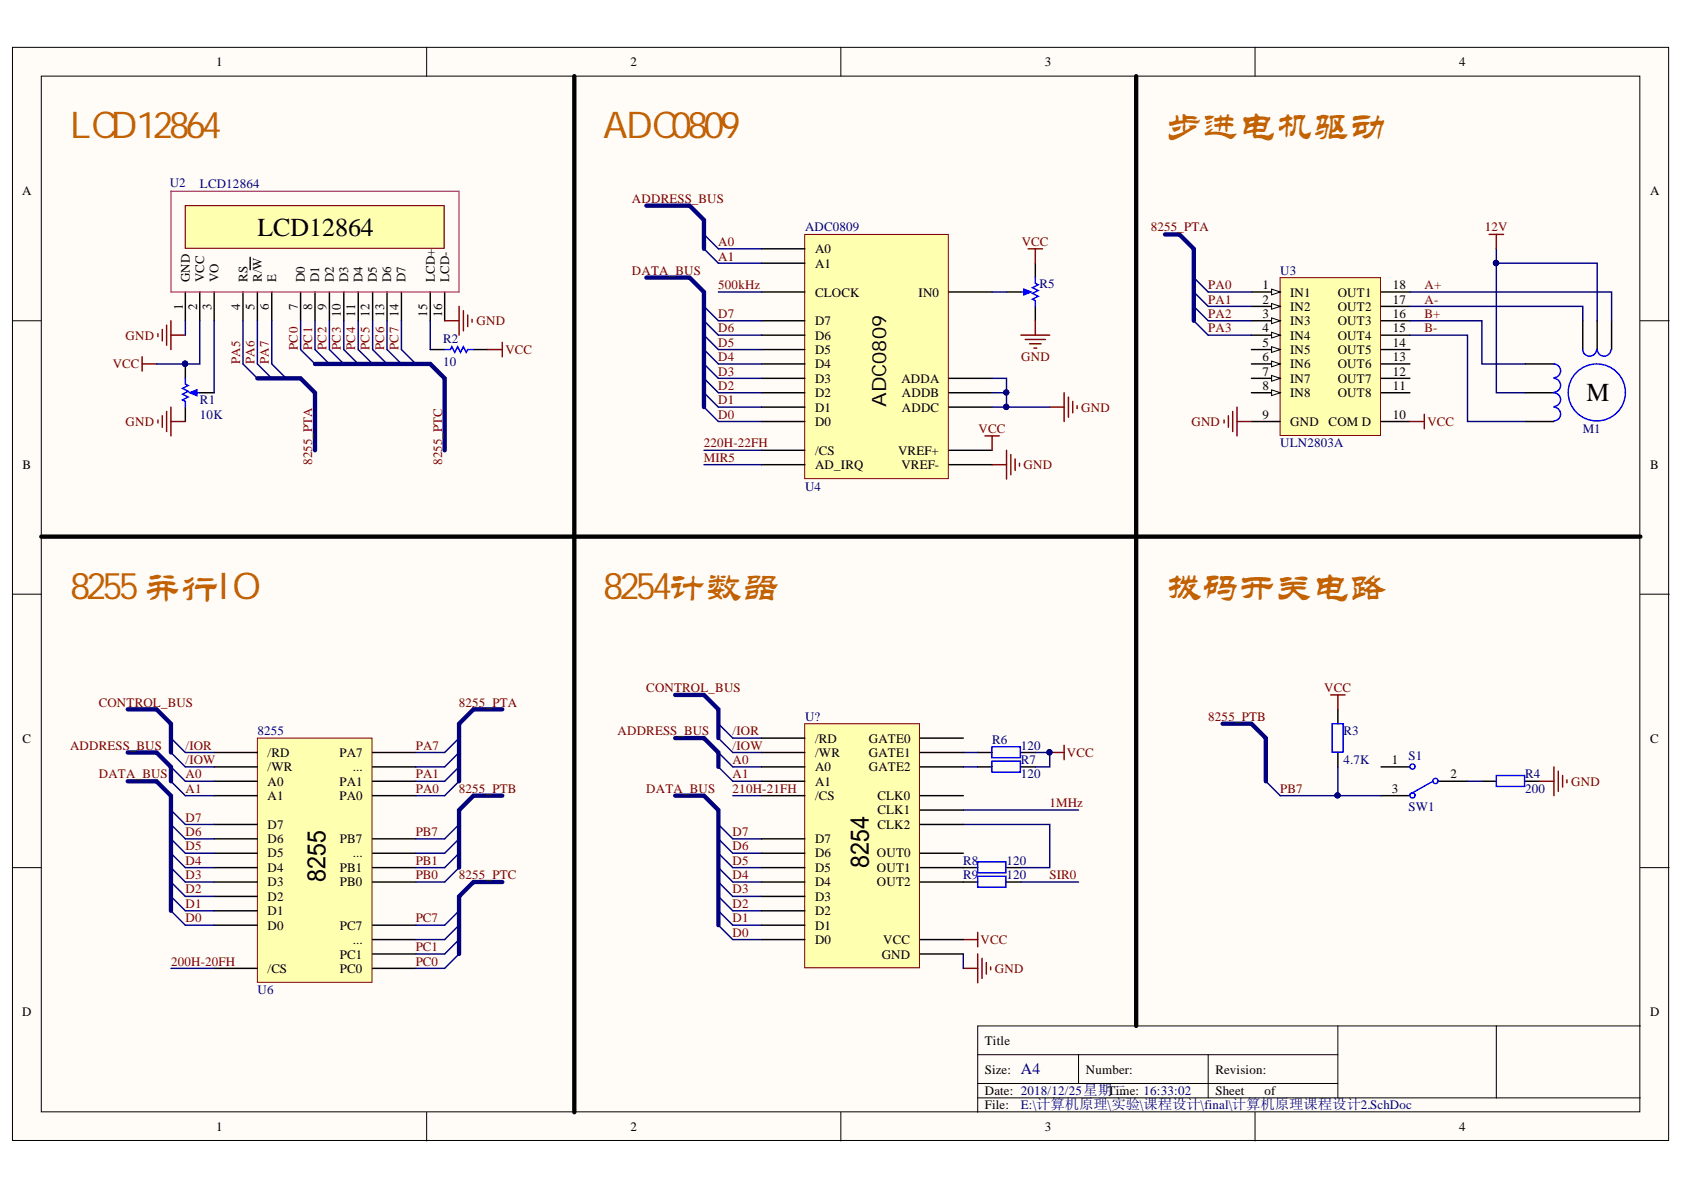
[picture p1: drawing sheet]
<svg xmlns="http://www.w3.org/2000/svg" width="297mm" height="210mm" viewBox="0 0 297 210" stroke-linecap="round" stroke-linejoin="round" font-family="sans-serif">
<defs><g id="words">
<g font-size="6.5" fill="#c26200">
<text x="12.3" y="24.4">LCD12864</text>
<text x="106.4" y="24.4">ADC0809</text>
<text x="205.5" y="24.4">步进电机驱动</text>
<text x="12.3" y="105.6">8255并行IO</text>
<text x="106.4" y="105.6">8254计数器</text>
<text x="205.5" y="105.6">拨码开关电路</text>
</g>
<g font-size="4.6">
<text x="45.4" y="41.7">LCD12864</text>
<text x="279.8" y="70.8">M</text>
</g>
<text font-size="3.6" fill="#f00" x="45.4" y="40.6">LCD1602</text>
<text font-size="3.5" x="156.3" y="71.8" transform="rotate(-90 156.3 71.8)">ADC0809</text>
<text font-size="2.8" fill="#000080" x="180.1" y="189.5">A4</text>
<g font-size="2.3">
<text x="38.1" y="11.7">1</text>
<text x="111.2" y="11.7">2</text>
<text x="184.3" y="11.7">3</text>
<text x="257.4" y="11.7">4</text>
<text x="3.9" y="34.5">A</text>
<text x="291.1" y="34.5">A</text>
<text x="143.8" y="44.7">A0</text>
<text x="143.8" y="47.2">A1</text>
<text x="33.5" y="49.7" transform="rotate(-90 33.5 49.7)">GND</text>
<text x="36" y="49.7" transform="rotate(-90 36 49.7)">VCC</text>
<text x="38.6" y="49.7" transform="rotate(-90 38.6 49.7)">VO</text>
<text x="43.6" y="49.7" transform="rotate(-90 43.6 49.7)">RS</text>
<text x="46.2" y="49.7" transform="rotate(-90 46.2 49.7)">R/W</text>
<text x="48.7" y="49.7" transform="rotate(-90 48.7 49.7)">E</text>
<text x="53.8" y="49.7" transform="rotate(-90 53.8 49.7)">D0</text>
<text x="56.3" y="49.7" transform="rotate(-90 56.3 49.7)">D1</text>
<text x="58.9" y="49.7" transform="rotate(-90 58.9 49.7)">D2</text>
<text x="61.4" y="49.7" transform="rotate(-90 61.4 49.7)">D3</text>
<text x="63.9" y="49.7" transform="rotate(-90 63.9 49.7)">D4</text>
<text x="66.5" y="49.7" transform="rotate(-90 66.5 49.7)">D5</text>
<text x="69" y="49.7" transform="rotate(-90 69 49.7)">D6</text>
<text x="71.5" y="49.7" transform="rotate(-90 71.5 49.7)">D7</text>
<text x="76.7" y="49.7" transform="rotate(-90 76.7 49.7)">LCD+</text>
<text x="79.2" y="49.7" transform="rotate(-90 79.2 49.7)">LCD-</text>
<text x="143.8" y="52.3">CLOCK</text>
<text x="162" y="52.3">IN0</text>
<text x="222.7" y="51">1</text>
<text x="222.7" y="53.6">2</text>
<text x="227.6" y="52.3">IN1</text>
<text x="236" y="52.3">OUT1</text>
<text x="245.7" y="51">18</text>
<text x="245.7" y="53.6">17</text>
<text x="32.2" y="54.7" transform="rotate(-90 32.2 54.7)">1</text>
<text x="34.8" y="54.7" transform="rotate(-90 34.8 54.7)">2</text>
<text x="37.3" y="54.7" transform="rotate(-90 37.3 54.7)">3</text>
<text x="42.4" y="54.7" transform="rotate(-90 42.4 54.7)">4</text>
<text x="44.9" y="54.7" transform="rotate(-90 44.9 54.7)">5</text>
<text x="47.4" y="54.7" transform="rotate(-90 47.4 54.7)">6</text>
<text x="52.5" y="54.7" transform="rotate(-90 52.5 54.7)">7</text>
<text x="55.1" y="54.7" transform="rotate(-90 55.1 54.7)">8</text>
<text x="57.6" y="54.7" transform="rotate(-90 57.6 54.7)">9</text>
<text x="60.1" y="55.9" transform="rotate(-90 60.1 55.9)">10</text>
<text x="62.7" y="55.9" transform="rotate(-90 62.7 55.9)">11</text>
<text x="65.2" y="55.9" transform="rotate(-90 65.2 55.9)">12</text>
<text x="67.7" y="55.9" transform="rotate(-90 67.7 55.9)">13</text>
<text x="70.3" y="55.9" transform="rotate(-90 70.3 55.9)">14</text>
<text x="75.4" y="55.9" transform="rotate(-90 75.4 55.9)">15</text>
<text x="78" y="55.9" transform="rotate(-90 78 55.9)">16</text>
<text x="143.8" y="57.4">D7</text>
<text x="143.8" y="59.9">D6</text>
<text x="222.7" y="56.1">3</text>
<text x="222.7" y="58.6">4</text>
<text x="227.6" y="54.8">IN2</text>
<text x="227.6" y="57.4">IN3</text>
<text x="227.6" y="59.9">IN4</text>
<text x="236" y="57.4">OUT3</text>
<text x="236" y="59.9">OUT4</text>
<text x="236" y="54.8">OUT2</text>
<text x="245.7" y="56.1">16</text>
<text x="245.7" y="58.6">15</text>
<text x="143.8" y="62.4">D5</text>
<text x="143.8" y="65">D4</text>
<text x="222.7" y="61.2">5</text>
<text x="222.7" y="63.7">6</text>
<text x="227.6" y="62.4">IN5</text>
<text x="227.6" y="65">IN6</text>
<text x="236" y="62.4">OUT5</text>
<text x="236" y="65">OUT6</text>
<text x="245.7" y="61.2">14</text>
<text x="245.7" y="63.7">13</text>
<text x="143.8" y="67.5">D3</text>
<text x="143.8" y="70.1">D2</text>
<text x="159" y="67.5">ADDA</text>
<text x="159.1" y="70.1">ADDB</text>
<text x="222.7" y="66.2">7</text>
<text x="222.7" y="68.8">8</text>
<text x="227.6" y="67.5">IN7</text>
<text x="227.6" y="70.1">IN8</text>
<text x="236" y="67.5">OUT7</text>
<text x="236" y="70.1">OUT8</text>
<text x="245.7" y="66.2">12</text>
<text x="245.7" y="68.8">11</text>
<text x="143.8" y="72.6">D1</text>
<text x="143.8" y="75.1">D0</text>
<text x="159.1" y="72.6">ADDC</text>
<text x="222.7" y="73.9">9</text>
<text x="227.6" y="75.1">GND</text>
<text x="234.3" y="75.1">COM D</text>
<text x="245.7" y="73.9">10</text>
<text x="4" y="82.7">B</text>
<text x="143.8" y="82.7">AD_IRQ</text>
<text x="143.8" y="80.2">/CS</text>
<text x="158.4" y="80.2">VREF+</text>
<text x="159" y="82.7">VREF-</text>
<text x="291.1" y="82.7">B</text>
<text x="4" y="131">C</text>
<text x="143.8" y="131">/RD</text>
<text x="153.2" y="131">GATE0</text>
<text x="291.1" y="131">C</text>
<text x="47.2" y="133.5">/RD</text>
<text x="47.2" y="136">/WR</text>
<text x="59.9" y="133.5">PA7</text>
<text x="62.2" y="136">...</text>
<text x="143.8" y="133.5">/WR</text>
<text x="143.8" y="136">A0</text>
<text x="153.2" y="133.5">GATE1</text>
<text x="153.2" y="136">GATE2</text>
<text x="245.5" y="134.8">1</text>
<text x="255.8" y="137.3">2</text>
<text x="47.2" y="138.6">A0</text>
<text x="47.2" y="141.1">A1</text>
<text x="59.9" y="138.6">PA1</text>
<text x="59.9" y="141.1">PA0</text>
<text x="143.8" y="138.6">A1</text>
<text x="143.8" y="141.1">/CS</text>
<text x="154.8" y="141.1">CLK0</text>
<text x="154.8" y="143.6">CLK1</text>
<text x="245.5" y="139.8">3</text>
<text x="47.2" y="146.2">D7</text>
<text x="47.2" y="148.7">D6</text>
<text x="60" y="148.7">PB7</text>
<text x="143.8" y="148.7">D7</text>
<text x="154.8" y="146.2">CLK2</text>
<text x="47.2" y="151.2">D5</text>
<text x="47.2" y="153.8">D4</text>
<text x="60" y="153.8">PB1</text>
<text x="62.2" y="151.2">...</text>
<text x="143.8" y="151.2">D6</text>
<text x="143.8" y="153.8">D5</text>
<text x="154.7" y="151.2">OUT0</text>
<text x="154.7" y="153.8">OUT1</text>
<text x="47.2" y="156.3">D3</text>
<text x="47.2" y="158.9">D2</text>
<text x="47.2" y="161.4">D1</text>
<text x="60" y="156.3">PB0</text>
<text x="143.8" y="156.3">D4</text>
<text x="143.8" y="158.9">D3</text>
<text x="143.8" y="161.4">D2</text>
<text x="154.7" y="156.3">OUT2</text>
<text x="47.2" y="164">D0</text>
<text x="60" y="164">PC7</text>
<text x="62.2" y="166.5">...</text>
<text x="143.8" y="164">D1</text>
<text x="143.8" y="166.5">D0</text>
<text x="155.8" y="166.5">VCC</text>
<text x="47.2" y="171.6">/CS</text>
<text x="60" y="169.1">PC1</text>
<text x="60" y="171.6">PC0</text>
<text x="155.5" y="169.1">GND</text>
<text x="3.9" y="179.2">D</text>
<text x="291.1" y="179.2">D</text>
<text x="173.7" y="184.3">Title</text>
<text x="173.7" y="189.4">Size:</text>
<text x="191.6" y="189.4">Number:</text>
<text x="214.4" y="189.4">Revision:</text>
<text x="173.7" y="193.2">Date: 2018/12/25星期二</text>
<text x="173.7" y="195.7">File:</text>
<text x="195.4" y="193.2">Time: 16:33:02</text>
<text x="214.4" y="193.2">Sheet</text>
<text x="223" y="193.2">of</text>
<text x="38.1" y="199.5">1</text>
<text x="111.2" y="199.5">2</text>
<text x="184.3" y="199.5">3</text>
<text x="257.4" y="199.5">4</text>
</g>
<g font-size="2.3" fill="#000080">
<text x="29.9" y="33">U2</text>
<text x="35.3" y="33.2">LCD12864</text>
<text x="142" y="40.8">ADC0809</text>
<text x="183.4" y="50.8">R5</text>
<text x="225.8" y="48.5">U3</text>
<text x="78.1" y="64.5">10</text>
<text x="78.1" y="60.4">R2</text>
<text x="35.3" y="71.3">R1</text>
<text x="35.3" y="73.9">10K</text>
<text x="279.2" y="76.4">M1</text>
<text x="225.8" y="78.9">ULN2803A</text>
<text x="142" y="86.5">U4</text>
<text x="45.4" y="129.7">8255</text>
<text x="142" y="127.2">U?</text>
<text x="175" y="131.2">R6</text>
<text x="237" y="129.7">R3</text>
<text x="180.1" y="132.2">120</text>
<text x="180.1" y="137.3">120</text>
<text x="180.1" y="134.8">R7</text>
<text x="237" y="134.8">4.7K</text>
<text x="248.5" y="134">S1</text>
<text x="269" y="137.3">R4</text>
<text x="248.5" y="143.1">SW1</text>
<text x="269" y="139.8">200</text>
<text x="169.9" y="155.1">R9</text>
<text x="169.9" y="152.5">R8</text>
<text x="177.5" y="155.1">120</text>
<text x="177.5" y="152.5">120</text>
<text x="45.4" y="175.4">U6</text>
<text x="180.1" y="195.7">E:\计算机原理\实验\课程设计\final\计算机原理课程设计2.SchDoc</text>
</g>
<g font-size="2.3" fill="#800000">
<text x="111.5" y="35.7">ADDRESS_BUS</text>
<text x="203" y="40.8">8255_PTA</text>
<text x="261.9" y="40.8">12V</text>
<text x="126.7" y="43.4">A0</text>
<text x="126.7" y="46">A1</text>
<text x="180.2" y="43.4">VCC</text>
<text x="111.5" y="48.5">DATA_BUS</text>
<text x="126.7" y="51">500kHz</text>
<text x="213.1" y="51">PA0</text>
<text x="213.1" y="53.6">PA1</text>
<text x="251.3" y="51">A+</text>
<text x="251.3" y="53.6">A-</text>
<text x="22.2" y="59.9">GND</text>
<text x="84.1" y="57.4">GND</text>
<text x="126.7" y="56.1">D7</text>
<text x="126.7" y="58.6">D6</text>
<text x="213.1" y="56.1">PA2</text>
<text x="213.1" y="58.6">PA3</text>
<text x="251.3" y="56.1">B+</text>
<text x="251.3" y="58.6">B-</text>
<text x="19.9" y="65">VCC</text>
<text x="42.4" y="64.2" transform="rotate(-90 42.4 64.2)">PA5</text>
<text x="44.9" y="64.2" transform="rotate(-90 44.9 64.2)">PA6</text>
<text x="47.4" y="64.2" transform="rotate(-90 47.4 64.2)">PA7</text>
<text x="52.5" y="61.7" transform="rotate(-90 52.5 61.7)">PC0</text>
<text x="55.1" y="61.7" transform="rotate(-90 55.1 61.7)">PC1</text>
<text x="57.6" y="61.7" transform="rotate(-90 57.6 61.7)">PC2</text>
<text x="60.1" y="61.7" transform="rotate(-90 60.1 61.7)">PC3</text>
<text x="62.7" y="61.7" transform="rotate(-90 62.7 61.7)">PC4</text>
<text x="65.2" y="61.7" transform="rotate(-90 65.2 61.7)">PC5</text>
<text x="67.7" y="61.7" transform="rotate(-90 67.7 61.7)">PC6</text>
<text x="70.3" y="61.7" transform="rotate(-90 70.3 61.7)">PC7</text>
<text x="89.1" y="62.4">VCC</text>
<text x="126.7" y="61.2">D5</text>
<text x="126.7" y="63.7">D4</text>
<text x="180.1" y="63.7">GND</text>
<text x="126.7" y="66.2">D3</text>
<text x="126.7" y="68.8">D2</text>
<text x="126.7" y="71.3">D1</text>
<text x="22.2" y="75.1">GND</text>
<text x="126.7" y="73.9">D0</text>
<text x="172.6" y="76.4">VCC</text>
<text x="190.7" y="72.6">GND</text>
<text x="210.2" y="75.1">GND</text>
<text x="251.8" y="75.1">VCC</text>
<text x="55.1" y="82" transform="rotate(-90 55.1 82)">8255_PTA</text>
<text x="78" y="82" transform="rotate(-90 78 82)">8255_PTC</text>
<text x="124.2" y="78.9">220H-22FH</text>
<text x="124.2" y="81.5">MIR5</text>
<text x="180.6" y="82.7">GND</text>
<text x="17.4" y="124.6">CONTROL_BUS</text>
<text x="80.9" y="124.6">8255_PTA</text>
<text x="114" y="122.1">CONTROL_BUS</text>
<text x="233.6" y="122.1">VCC</text>
<text x="108.9" y="129.7">ADDRESS_BUS</text>
<text x="129.2" y="129.7">/IOR</text>
<text x="213.1" y="127.2">8255_PTB</text>
<text x="12.3" y="132.2">ADDRESS_BUS</text>
<text x="17.4" y="137.3">DATA_BUS</text>
<text x="32.7" y="137.3">A0</text>
<text x="32.7" y="134.8">/IOW</text>
<text x="32.7" y="132.2">/IOR</text>
<text x="73.3" y="132.2">PA7</text>
<text x="73.3" y="137.3">PA1</text>
<text x="129.2" y="137.3">A1</text>
<text x="129.2" y="134.8">A0</text>
<text x="129.2" y="132.2">/IOW</text>
<text x="188.2" y="133.5">VCC</text>
<text x="32.7" y="139.8">A1</text>
<text x="73.3" y="139.8">PA0</text>
<text x="80.9" y="139.8">8255_PTB</text>
<text x="114" y="139.8">DATA_BUS</text>
<text x="129.2" y="139.8">210H-21FH</text>
<text x="185.1" y="142.4">1MHz</text>
<text x="225.8" y="139.8">PB7</text>
<text x="277.1" y="138.6">GND</text>
<text x="32.7" y="144.9">D7</text>
<text x="32.7" y="147.4">D6</text>
<text x="32.7" y="150">D5</text>
<text x="73.3" y="147.4">PB7</text>
<text x="129.2" y="147.4">D7</text>
<text x="129.2" y="150">D6</text>
<text x="32.7" y="152.5">D4</text>
<text x="32.7" y="155.1">D3</text>
<text x="73.3" y="152.5">PB1</text>
<text x="73.3" y="155.1">PB0</text>
<text x="80.9" y="155.1">8255_PTC</text>
<text x="129.2" y="152.5">D5</text>
<text x="129.2" y="155.1">D4</text>
<text x="185.1" y="155.1">SIR0</text>
<text x="32.7" y="157.6">D2</text>
<text x="32.7" y="160.1">D1</text>
<text x="129.2" y="157.6">D3</text>
<text x="129.2" y="160.1">D2</text>
<text x="32.7" y="162.7">D0</text>
<text x="73.3" y="162.7">PC7</text>
<text x="73.3" y="167.8">PC1</text>
<text x="129.2" y="162.7">D1</text>
<text x="129.2" y="165.3">D0</text>
<text x="172.9" y="166.5">VCC</text>
<text x="30.2" y="170.3">200H-20FH</text>
<text x="73.3" y="170.3">PC0</text>
<text x="175.5" y="171.6">GND</text>
</g>
</g></defs>
<g fill="#fffcf8" stroke="#000" stroke-width=".18">
<path d="M2.2 8.4h292.1v192.8h-292.1z"/>
<path d="M7.3 13.4h281.9v182.7h-281.9z"/>
</g>
<g fill="none" stroke="#000" stroke-width=".18">
<path d="M75.3 8.4v5M148.3 8.4v5M221.4 8.4v5M2.2 56.6h5.1M289.3 56.6h5.1M2.2 104.8h5.1M289.3 104.8h5.1M2.2 153h5.1M289.3 153h5.1M75.3 196.2v5.1M148.3 196.2v5.1M172.5 186h63.5"/>
<path d="M172.5 193.7h116.8M172.5 191.1h63.5M190.2 186v5.1M213.1 186v7.7M221.4 196.2v5.1M236 181v12.7M263.9 181h-91.4v15.2M289.3 181h-25.4v12.7"/>
</g>
<g fill="none" stroke="#000" stroke-width=".25">
<path d="M32.7 51.5v5.1M35.2 51.5v5.1M37.8 51.5v5.1M42.9 51.5v5.1M44.1 45.4v2.2M45.4 51.5v5.1M47.9 51.5v5.1M53 51.5v5.1M55.6 51.5v5.1M58.1 51.5v5.1M60.6 51.5v5.1M63.2 51.5v5.1"/>
<path d="M65.7 51.5v5.1M68.3 51.5v5.1M70.8 51.5v5.1M75.9 51.5v5.1M78.4 51.5v5.1"/>
</g>
<path d="M32.7 36.3h45.6v7.5h-45.6z" fill="#0c0087" stroke="#800000" stroke-width=".18"/>
<path d="M30.2 33.7h50.8v17.8h-50.8z" fill="none" stroke="#bf00bf" stroke-width=".25"/>
<g fill="#ffffb0" stroke="#800000" stroke-width=".18">
<path d="M32.7 36.3h45.6v7.5h-45.6z"/>
<path d="M225.8 49h17.7v27.8h-17.7z"/>
</g>
<path d="M220.7 51.5h5.1" fill="none" stroke="#000" stroke-width=".25"/>
<path d="M224.3 51l1.5 .5-1.5 .5z" fill="#fffcf8"/>
<path d="M224.3 51l1.5 .5-1.5 .5z" fill="none" stroke="#000" stroke-width=".18"/>
<path d="M220.7 54h5.1" fill="none" stroke="#000" stroke-width=".25"/>
<path d="M224.3 53.5l1.5 .5-1.5 .5z" fill="#fffcf8"/>
<path d="M224.3 53.5l1.5 .5-1.5 .5z" fill="none" stroke="#000" stroke-width=".18"/>
<path d="M220.7 56.6h5.1" fill="none" stroke="#000" stroke-width=".25"/>
<path d="M224.3 56.1l1.5 .5-1.5 .5z" fill="#fffcf8"/>
<path d="M224.3 56.1l1.5 .5-1.5 .5z" fill="none" stroke="#000" stroke-width=".18"/>
<path d="M220.7 59.1h5.1" fill="none" stroke="#000" stroke-width=".25"/>
<path d="M224.3 58.6l1.5 .5-1.5 .5z" fill="#fffcf8"/>
<path d="M224.3 58.6l1.5 .5-1.5 .5z" fill="none" stroke="#000" stroke-width=".18"/>
<path d="M220.7 61.7h5.1" fill="none" stroke="#000" stroke-width=".25"/>
<path d="M224.3 61.1l1.5 .6-1.5 .5z" fill="#fffcf8"/>
<path d="M224.3 61.1l1.5 .6-1.5 .5z" fill="none" stroke="#000" stroke-width=".18"/>
<path d="M220.7 64.2h5.1" fill="none" stroke="#000" stroke-width=".25"/>
<path d="M224.3 63.7l1.5 .5-1.5 .5z" fill="#fffcf8"/>
<path d="M224.3 63.7l1.5 .5-1.5 .5z" fill="none" stroke="#000" stroke-width=".18"/>
<path d="M220.7 66.7h5.1" fill="none" stroke="#000" stroke-width=".25"/>
<path d="M224.3 66.2l1.5 .5-1.5 .5z" fill="#fffcf8"/>
<path d="M224.3 66.2l1.5 .5-1.5 .5z" fill="none" stroke="#000" stroke-width=".18"/>
<path d="M220.7 69.3h5.1" fill="none" stroke="#000" stroke-width=".25"/>
<path d="M224.3 68.8l1.5 .5-1.5 .5z" fill="#fffcf8"/>
<path d="M224.3 68.8l1.5 .5-1.5 .5z" fill="none" stroke="#000" stroke-width=".18"/>
<g fill="none" stroke="#000" stroke-width=".25">
<path d="M243.6 51.5h5.1M243.6 56.6h5.1M243.6 59.1h5.1M243.6 54h5.1M279.2 56.6v5.1M281.7 56.6v5.1M284.3 56.6v5.1M32.7 64.2v2.5M32.7 71.8v2.5M220.7 74.3h5.1M243.6 61.7h5.1M243.6 64.2h5.1"/>
<path d="M243.6 66.7h5.1M243.6 69.3h5.1M243.6 74.3h5.1M269 64.2h5.1M269 69.3h5.1M269 74.3h5.1"/>
</g>
<g fill="none" stroke="#00f" stroke-width=".25">
<path d="M34 69.3h1.2M274.1 64.2a1.22 1.22 0 0 1 1.2 1.2 1.22 1.22 0 0 1-1.2 1.2M274.1 66.7a1.23 1.23 0 0 1 1.2 1.3 1.23 1.23 0 0 1-1.2 1.2M274.1 69.3a1.22 1.22 0 0 1 1.2 1.2 1.22 1.22 0 0 1-1.2 1.2M274.1 71.8a1.22 1.22 0 0 1 1.2 1.2 1.22 1.22 0 0 1-1.2 1.2M281.6 61.7a1.23 1.23 0 0 1-1.2 1.1 1.23 1.23 0 0 1-1.2-1.1M284.2 61.7a1.22 1.22 0 0 1-1.3 1.1 1.22 1.22 0 0 1-1.2-1.1"/>
<circle cx="281.7" cy="69.2" r="5"/>
</g>
<path d="M27.9 58.9v.5M28.6 58.1v2M29.4 57.3v3.6M30.2 56.6v5.1M30.2 59.1h2.5M25.1 62.9v2.6M25.1 64.2h2.5" fill="none" stroke="#800000" stroke-width=".25"/>
<path d="M32.7 56.6v2.5" fill="none" stroke="#000080" stroke-width=".25"/>
<circle cx="32.6" cy="64.2" r=".46" fill="#000080" stroke="#000080" stroke-width=".18"/>
<path d="M33.5 69.3l1.2-.5v1z" fill="#00f"/>
<g fill="none" stroke="#00f" stroke-width=".25">
<path d="M32.7 66.7v1l.5 .3-1 .5 1 .5-1 .5 1 .5-1 .5 .5 .3v1M33.5 69.3l1.2-.5v1zM78.4 61.7h1l.3-.6 .5 1.1 .5-1.1 .5 1.1 .5-1.1 .5 1.1 .3-.5h1M235 127.7h1.9v5h-1.9zM252.8 137.8l-4.1 2.3M263.9 136.8h5v1.9h-5z"/>
<circle cx="249.1" cy="135.2" r=".46"/>
<circle cx="253.2" cy="137.8" r=".46"/>
<circle cx="249.1" cy="140.3" r=".46"/>
</g>
<path d="M35.2 69.3h2.6M75.9 61.7h2.5M83.5 61.7h2.6M236 125.1v2.6M236 132.7v2.6M243.6 135.3h5.1M253.8 137.8h5.1M261.4 137.8h2.5M269 137.8h2.6M243.6 140.3h5.1" fill="none" stroke="#000" stroke-width=".25"/>
<g fill="#000080" stroke="#000080" stroke-width=".18">
<circle cx="32.6" cy="64.2" r=".46"/>
<circle cx="263.9" cy="46.4" r=".47"/>
<circle cx="235.9" cy="140.3" r=".46"/>
</g>
<g fill="none" stroke="#800000" stroke-width=".25">
<path d="M78.4 56.6h2.6M81 54v5.1M81.7 54.8v3.6M82.5 55.6v2M83.3 56.3v.5M262.7 41.4h2.5M263.9 41.4v2.5M27.9 74.1v.5M28.6 73.3v2.1M29.4 72.6v3.5M30.2 71.8v5.1M30.2 74.3h2.5"/>
<path d="M86.1 61.7h2.5M88.6 60.4v2.5M215.9 74.1v.5M216.7 73.3v2.1M217.4 72.6v3.5M218.2 74.3h2.5M218.2 71.8v5.1M248.7 74.3h2.5M251.2 73.1v2.5M234.7 122.6h2.6M236 122.6v2.5M271.6 137.8h2.5"/>
<path d="M274.1 135.3v5M274.9 136v3.6M275.6 136.8v2M276.4 137.6v.5"/>
</g>
<g fill="none" stroke="#000080" stroke-width=".25">
<path d="M35.2 56.6v7.6h-7.6M37.8 56.6v12.7M42.9 56.6v7.6l2.5 2.5M45.4 56.6v7.6l2.5 2.5M47.9 56.6v7.6l2.6 2.5M53 56.6v5.1l2.6 2.5M55.6 56.6v5.1l2.5 2.5M58.1 56.6v5.1l2.5 2.5M60.6 56.6v5.1l2.6 2.5M63.2 56.6v5.1l2.5 2.5M65.7 56.6v5.1l2.6 2.5M68.3 56.6v5.1l2.5 2.5"/>
<path d="M70.8 56.6v5.1l2.6 2.5M75.9 56.6v5.1M210.6 49l2.5 2.5h7.6M210.6 51.5l2.5 2.5h7.6M210.6 54l2.5 2.6h7.6M210.6 56.6l2.5 2.5h7.6M248.7 59.1h10.2v15.2h10.1M248.7 56.6h12.7v7.6h7.6M248.7 54h30.5v2.6M248.7 51.5h35.6v5.1M263.9 43.9v2.5M281.7 56.6v-10.2h-17.8v22.9h5.1"/>
<path d="M223.3 137.8l2.5 2.5h17.8M236 135.3v5M258.9 137.8h2.5"/>
</g>
<path d="M205.5 41.4h2.5l2.6 2.5v12.7M45.4 66.7h7.6l2.6 2.6v10.1M55.6 64.2h20.3l2.5 2.5v12.7M215.7 127.7h5l2.6 2.5v7.6" fill="none" stroke="#000080" stroke-width=".76"/>
<path d="M141.9 41.4h25.4v43h-25.4z" fill="#ffffb0" stroke="#800000" stroke-width=".18"/>
<g fill="none" stroke="#000" stroke-width=".25">
<path d="M134.3 43.9h7.7M134.3 46.4h7.7M134.3 51.5h7.7M134.3 56.6h7.7M134.3 59.1h7.7M167.4 51.5h7.6M182.6 46.4v2.6M182.6 54v2.6M134.3 61.7h7.7M134.3 64.2h7.7M134.3 66.7h7.7M134.3 69.3h7.7"/>
<path d="M134.3 71.8h7.7M134.3 74.3h7.7M134.3 79.4h7.7M167.4 66.7h7.6M167.4 69.3h7.6M167.4 71.8h7.6M167.4 79.4h7.6M134.3 82h7.7M167.4 82h7.6"/>
</g>
<g fill="none" stroke="#000080" stroke-width=".25">
<path d="M124.2 59.1l2.5 2.6h7.6M124.2 56.6l2.5 2.5h7.6M124.2 54l2.5 2.6h7.6M124.2 43.9l2.5 2.5h7.6M124.2 41.4l2.5 2.5h7.6M126.7 51.5h7.6M124.2 79.4h10.1M124.2 71.8l2.5 2.5h7.6M124.2 69.3l2.5 2.5h7.6M124.2 66.7l2.5 2.6h7.6M124.2 64.2l2.5 2.5h7.6M124.2 61.7l2.5 2.5h7.6"/>
<path d="M124.2 82h10.1"/>
</g>
<path d="M114 36.3h7.6l2.6 2.5v5.1M114 49h7.6l2.6 2.5v20.3" fill="none" stroke="#000080" stroke-width=".76"/>
<path d="M180.1 51.5h1.2" fill="none" stroke="#00f" stroke-width=".25"/>
<path d="M180.6 51l1.3 .5-1.3 .5z" fill="#00f"/>
<path d="M180.6 51l1.3 .5-1.3 .5zM182.6 49v1l.5 .2-1 .5 1 .6-1 .5 1 .5-1 .5 .5 .2v1" fill="none" stroke="#00f" stroke-width=".25"/>
<path d="M177.5 51.5h2.6" fill="none" stroke="#000" stroke-width=".25"/>
<g fill="none" stroke="#800000" stroke-width=".25">
<path d="M180.1 59.1h5.1M180.8 59.9h3.6M181.3 43.9h2.6M182.6 43.9v2.5M182.6 56.6v2.5M173.7 76.9h2.6M175 76.9v2.5M177.5 79.4v5.1M181.6 60.6h2M182.4 61.4h.5M185.2 71.8h2.5M187.7 69.3v5"/>
<path d="M188.5 70v3.6M189.2 70.8v2M190 71.6v.5M175 82h2.5M178.3 80.2v3.5M179.1 80.9v2.1M179.8 81.7v.5"/>
</g>
<path d="M175 51.5h2.5M175 66.7h2.5v5.1M175 71.8h10.2M175 69.3h2.5" fill="none" stroke="#000080" stroke-width=".25"/>
<g fill="#000080" stroke="#000080" stroke-width=".18">
<circle cx="177.5" cy="69.2" r=".46"/>
<circle cx="177.5" cy="71.8" r=".46"/>
</g>
<path d="M45.4 130.2h20.2v43.1h-20.2z" fill="#ffffb0" stroke="#800000" stroke-width=".18"/>
<g fill="none" stroke="#000" stroke-width=".25">
<path d="M37.8 132.7h7.6M37.8 135.3h7.6M37.8 137.8h7.6M65.7 132.7h7.7M65.7 135.3h7.7M65.7 137.8h7.7M172.5 132.7h2.5M172.5 135.3h2.5M180.1 132.7h2.5M180.1 135.3h2.5M37.8 140.3h7.6M37.8 145.4h7.6"/>
<path d="M37.8 148h7.6M37.8 150.5h7.6M37.8 153h7.6M37.8 155.6h7.6M37.8 158.1h7.6M65.7 140.3h7.7M65.7 148h7.7M65.7 150.5h7.7M65.7 153h7.7M65.7 155.6h7.7M169.9 153h2.6M169.9 155.6h2.6"/>
<path d="M177.5 153h2.6M177.5 155.6h2.6M37.8 160.7h7.6M37.8 163.2h7.6M37.8 170.8h7.6M65.7 163.2h7.7M65.7 165.7h7.7M65.7 170.8h7.7M65.7 168.3h7.7"/>
</g>
<g fill="none" stroke="#000080" stroke-width=".25">
<path d="M30.2 137.8l2.5 2.5h5.1M30.2 135.3l2.5 2.5h5.1M30.2 132.7l2.5 2.6h5.1M30.2 130.2l2.5 2.5h5.1M81 137.8l-2.6 2.5h-5M81 135.3l-2.6 2.5h-5M81 132.7l-2.6 2.6h-5M81 130.2l-2.6 2.5h-5M126.7 135.3l2.6 2.5h5M126.7 132.7l2.6 2.6h5M126.7 130.2l2.6 2.5h5M126.7 127.7l2.6 2.5h5"/>
<path d="M169.9 135.3h2.6M169.9 132.7h2.6M182.6 132.7h2.6v2.6h-2.6M30.2 145.4l2.5 2.6h5.1M30.2 148l2.5 2.5h5.1M30.2 150.5l2.5 2.5h5.1M30.2 153l2.5 2.6h5.1M30.2 155.6l2.5 2.5h5.1M30.2 158.1l2.5 2.6h5.1M30.2 142.9l2.5 2.5h5.1M81 145.4l-2.6 2.6h-5M81 148l-2.6 2.5h-5"/>
<path d="M81 150.5l-2.6 2.5h-5M81 153l-2.6 2.6h-5M126.7 145.4l2.6 2.6h5M126.7 148l2.6 2.5h5M126.7 150.5l2.6 2.5h5M126.7 153l2.6 2.6h5M126.7 155.6l2.6 2.5h5M126.7 158.1l2.6 2.6h5M129.3 140.3h5M169.9 145.4h15.3v7.6h-5.1M169.9 142.9h20.3M180.1 155.6h10.1"/>
<path d="M30.2 160.7l2.5 2.5h5.1M30.2 170.8h7.6M81 160.7l-2.6 2.5h-5M81 163.2l-2.6 2.5h-5M81 168.3l-2.6 2.5h-5M81 165.7l-2.6 2.6h-5M126.7 160.7l2.6 2.5h5M126.7 163.2l2.6 2.5h5M169.9 168.3v2.5"/>
</g>
<path d="M22.5 132.7h5.1l2.6 2.6v2.5M22.5 125.1h5.1l2.6 2.6v5M22.5 137.8h5.1l2.6 2.5v20.4M88.6 125.1h-5.1l-2.5 2.6v10.1M119.1 130.2h5.1l2.5 2.5v2.6M119.1 122.6h5.1l2.5 2.5v5.1M88.6 140.3h-5.1l-2.5 2.6v10.1M88.6 155.6h-5.1l-2.5 2.5v10.2M119.1 140.3h5.1l2.5 2.6v20.3" fill="none" stroke="#000080" stroke-width=".76"/>
<path d="M175 131.7h5v1.9h-5zM175 134.3h5v1.9h-5zM172.5 154.6h4.9v1.9h-4.9zM172.5 152h4.9v2h-4.9z" fill="none" stroke="#00f" stroke-width=".25"/>
<path d="M185.2 132.7h2.5M187.7 131.5v2.5M169.9 165.7h2.6M169.9 170.8h2.6M172.5 164.5v2.5M172.5 168.3v5M173.2 169v3.6M174 169.8v2M174.7 170.6v.5" fill="none" stroke="#800000" stroke-width=".25"/>
<circle cx="185.1" cy="132.7" r=".46" fill="#000080" stroke="#000080" stroke-width=".18"/>
<path d="M101.3 13.4v182.8M200.4 13.4v167.6M7.3 94.7h282" fill="none" stroke="#000" stroke-width=".76"/>
<path d="M141.9 127.7h20.3v43h-20.3z" fill="#ffffb0" stroke="#800000" stroke-width=".18"/>
<g fill="none" stroke="#000" stroke-width=".25">
<path d="M134.3 130.2h7.7M134.3 132.7h7.7M134.3 135.3h7.7M134.3 137.8h7.7M162.3 130.2h7.6M162.3 132.7h7.6M162.3 135.3h7.6M134.3 148h7.7M134.3 150.5h7.7M134.3 153h7.7M134.3 155.6h7.7M134.3 158.1h7.7"/>
<path d="M134.3 140.3h7.7M162.3 150.5h7.6M162.3 153h7.6M162.3 155.6h7.6M162.3 140.3h7.6M162.3 142.9h7.6M162.3 145.4h7.6M134.3 160.7h7.7M134.3 163.2h7.7M134.3 165.7h7.7M162.3 165.7h7.6M162.3 168.3h7.6"/>
</g>
<use href="#words"/>
</svg>
